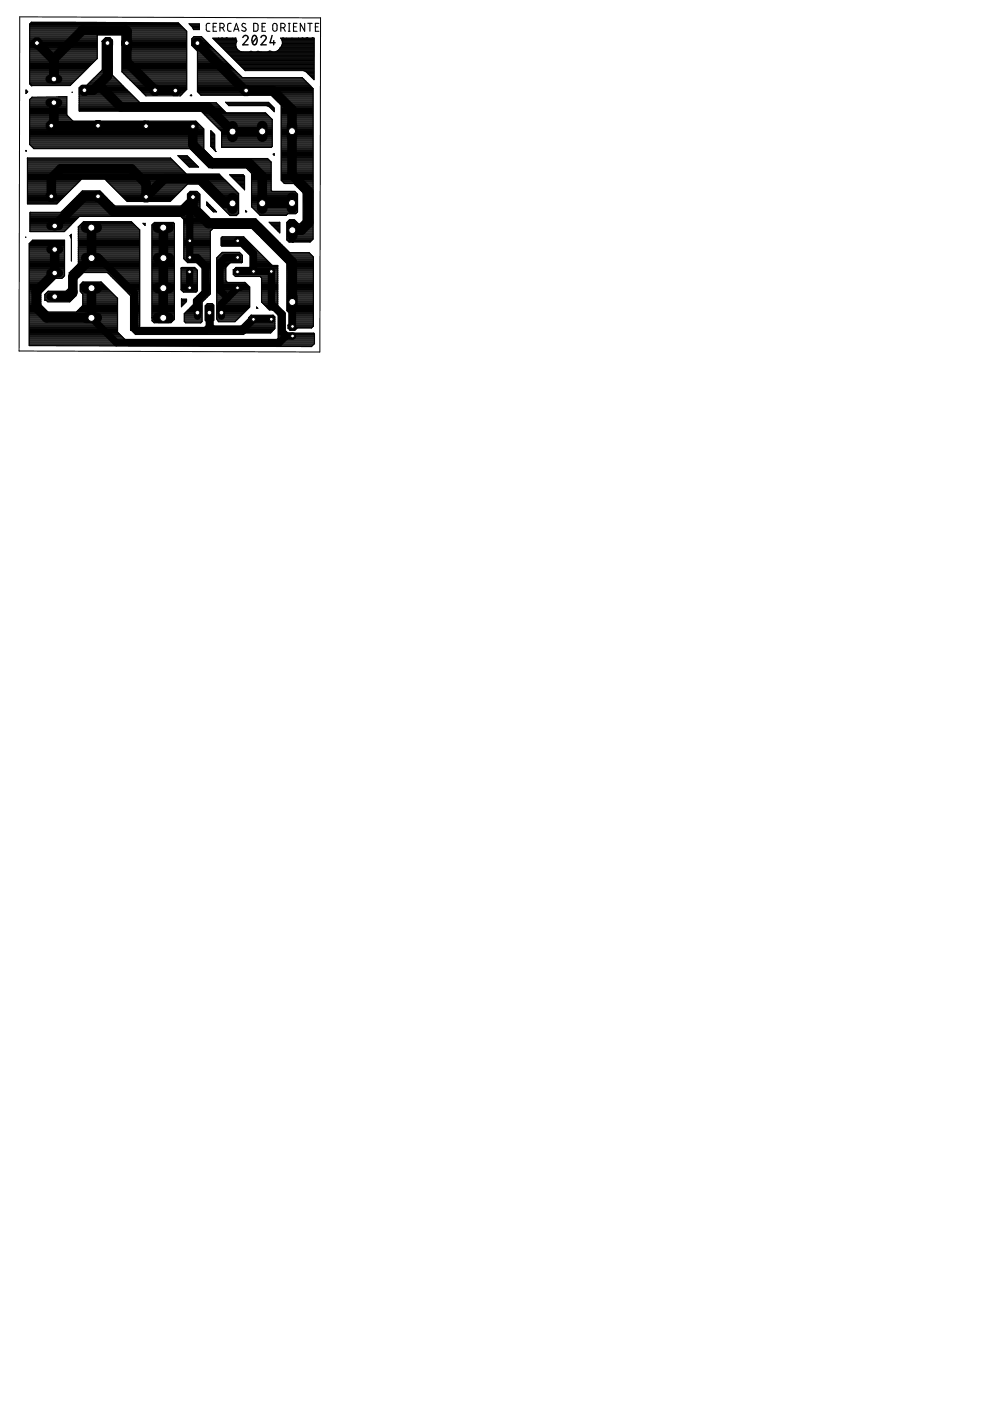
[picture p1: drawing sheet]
<svg xmlns="http://www.w3.org/2000/svg" width="210mm" height="297mm" viewBox="0 0 210 297" stroke-linecap="round" stroke-linejoin="round" font-family="sans-serif">
<g fill="none" stroke="#000" stroke-width=".23">
<path d="M44.5 5h-.5l-.3 .3 .1 1.1 .2 .2h.5M45.2 5.7h.5M45.9 5h-.7v1.6h.7M46.6 5.9h.5a.47 .47 0 0 0 .5-.5 .47 .47 0 0 0-.5-.4h-.5v1.6M47.2 5.9l.4 .7M49 5h-.5l-.2 .3 .1 1.2 .6 .1M49.6 6.6l.5-1.6 .6 1.6M49.7 6.2h.8M52.1 5.1a.42 .42 0 0 0-.6-.1 .42 .42 0 0 0-.1 .6l.6 .3a.39 .39 0 0 1 .1 .6 .39 .39 0 0 1-.5 .1l-.4-.2M53.8 5h.6l.3 .2v1l-.3 .4h-.6zM55.6 5.7h.5M56.3 5h-.7v1.6h.7"/>
<path d="M58 5.1l.3-.1 .3 .1 .1 1.1a.46 .46 0 0 1-.4 .4 .46 .46 0 0 1-.5-.4zM59.5 5.9h.5a.47 .47 0 0 0 .5-.5 .47 .47 0 0 0-.5-.4h-.5v1.6M60.1 5.9l.4 .7M61.1 6.6h.4M61.1 5h.4M61.3 5v1.6M62.2 5.7h.6M63 5h-.8v1.6h.8M64.6 5v1.6l-.9-1.6v1.6M65.3 5h.9M65.7 5v1.6M66.9 5.7h.5"/>
<path d="M67.6 5h-.7v1.6h.7"/>
</g>
<path d="M51.5 8a.55 .55 0 0 1 .8-.5 .55 .55 0 0 1 .1 .9l-.9 1.1h1.1M53.7 7.6l.1-.1a.91 .91 0 0 1 .6 1.5 .48 .48 0 0 1-.4 .5 .48 .48 0 0 1-.5-.5l-.1-.7zM54.4 8l-.9 1.1M55.3 8a.55 .55 0 0 1 .8-.5 .55 .55 0 0 1 .2 .9l-1 1.1h1.2M57.7 7.5l-.4 1.6h1.1M58 8.6v.9" fill="none" stroke="#000" stroke-width=".3"/>
<g fill="none" stroke="#000" stroke-width="2">
<path d="M7.8 9.1l3.6 3.6M20.9 18l-1.2 1.1h-1.8M20.9 18l4.7 4.7h18.5l5.2 5.2h6.3M22.8 9.1v7l-1.9 1.9M26.9 10.3v-3.7l-.2-.2h-9.2l-6.1 6.1v4.3M26.9 9.1v4l6 6 4.3 .1M41.9 9.1l10 10.1h6l4 4v13.9l3.5 3.5v6.6l-1.5 1.6h-1.9M11.4 21.8v4.3l-.5 .5 30 .2M20.8 26.6v.1M40.9 26.8h.1M40.9 26.8v3.8l4 4.1h8l2.7 2.7v5.7l6.3-.1M55.6 27.9h.1"/>
<path d="M10.9 41.6v-3.8l2-2h14.9l3.2 3.1v2.8l3.8-3.8h7.7l5.3 5.2h1.5M11.6 52.9v5l-3.9 3.9v3.4l2.2 2.2h9.5v-6.3M19.4 48.3v6.4l-3.9 4v3.3l-1 .9h-2.9M34.6 48.3v19.1M40.9 42.7l-2.1 2.1h-14.9l-3.1-3.2h-2.9l-6.3 6.3M40.9 41.8v2.3l3.3 3.3h9.6l8.2 8.2v8.4M34.6 61.1h.1"/>
</g>
<g fill="none" stroke="#000" stroke-width=".25">
<path d="M6.3 7.4h33.3M6.3 17.7h9M6.3 17.4h9.3M6.3 17.2h9.5M6.3 17h9.7M6.3 16.8h9.9M6.3 16.6h10.2M6.3 16.3h10.4M6.3 16.1h10.6M6.3 15.9h10.8M6.3 15.7h11.1M6.3 15.4h11.3"/>
<path d="M6.3 15.2h11.5M6.3 15h11.7M6.3 14.8h11.9M6.3 14.5h12.2M6.3 14.3h12.4M6.3 14.1h12.6M6.3 13.9h12.8M6.3 13.7h13M6.3 13.4h13.3M6.3 13.2h13.5M6.3 13h13.7M6.3 12.8h13.9"/>
<path d="M6.3 12.6h14.2M6.3 12.3h14.3M6.3 12.1h14.3M6.3 11.9h14.3M6.3 11.7h14.3M6.3 11.4h14.3M6.3 11.2h14.3M6.3 11h14.3M6.3 10.8h14.3M6.3 10.5h14.3M6.3 10.3h14.3M6.3 10.1h14.3"/>
<path d="M6.3 9.9h14.3M6.3 9.7h14.3M6.3 9.4h14.3M6.3 9.2h14.3M6.3 9h14.3M6.3 8.8h14.3M6.3 8.6h14.3M6.3 8.3h14.3M6.3 8.1h14.3M6.3 7.9h14.3M6.3 7.7h14.3M6.3 7.2h33.3"/>
<path d="M6.3 7h33.3M6.3 6.8h33.3M6.3 6.5h33.2M6.3 6.3h33M6.3 6.1h32.8M6.3 5.9h32.5M6.3 5.7h32.3M6.3 5.4h32.1M6.3 5.2h31.9M6.4 17.9h8.7M6.4 5h31.5M6.6 4.8h14"/>
<path d="M6.6 18.1h8.3M16.8 19.9h10.9M16.8 19.6h10.7M16.8 19.4h10.5M16.8 19.2h10.3M16.8 19h10.1M16.8 18.8h9.8M16.9 18.5h9.5M17.1 18.3h9.1M18.4 18.1h7.6M18.6 17.9h7.1M18.9 17.7h6.6"/>
<path d="M19.1 17.4h6.2M19.3 17.2h5.8M19.5 17h5.4M19.7 16.8h4.9M20 16.6h4.4M20.2 16.3h4M20.4 16.1h3.6M20.6 7.4v5l-5.7 5.7h-8.2M20.6 15.9h3.2M20.8 15.7h3M21.1 15.4h2.7M21.3 15.2h2.5"/>
<path d="M21.5 15h2.3M21.7 8.7v6.1l-3.3 3.3h-1.1l-.5 .5 .1 5h25.8l4.3 4.3v3.3h10.6M21.7 8.8h2.1M21.7 14.8h2.1M21.7 14.5h2.1M21.7 14.3h2.1M21.7 14.1h2.1M21.7 13.9h2.1M21.7 13.7h2.1M21.7 13.4h2.1M21.7 13.2h2.1M21.7 13h2.1"/>
<path d="M21.7 12.8h2.1M21.7 12.6h2.1M21.7 12.3h2.1M21.7 12.1h2.1M21.7 11.9h2.1M21.7 11.7h2.1M21.7 11.4h2.1M21.7 11.2h2.1M21.7 11h2.1M21.7 10.8h2.1M21.7 10.5h2.1M21.7 10.3h2.1"/>
<path d="M21.7 10.1h2.1M21.7 9.9h2.1M21.7 9.7h2.1M21.7 9.4h2.1M21.7 9.2h2.1M21.7 9h2.1M21.7 8.7v.1M21.8 8.6h2M22.1 8.3h1.5M22.3 8.1h1.1M23.8 8.5l-.5-.5h-.9l-.7 .7M23.8 8.5v7.4l5.9 5.9h16.1l2.1 2.1h8.4l1.4 1.4v5.8l-.2 .1"/>
<path d="M25.9 15.2l5 5.1h7.3l1.4-1.4v-12.3l-1.8-1.8-31.1-.1-.4 .4v12.7l.4 .4-.3-.4M25.9 7.4v7.8M25.9 15.2h13.7M25.9 15h13.7M25.9 14.8h13.7M25.9 14.5h13.7M25.9 14.3h13.7M25.9 14.1h13.7M25.9 13.9h13.7M25.9 13.7h13.7M25.9 13.4h13.7M25.9 13.2h13.7"/>
<path d="M25.9 13h13.7M25.9 12.8h13.7M25.9 12.6h13.7M25.9 12.3h13.7M25.9 12.1h13.7M25.9 11.9h13.7M25.9 11.7h13.7M25.9 11.4h13.7M25.9 11.2h13.7M25.9 11h13.7M25.9 10.8h13.7M25.9 10.5h13.7"/>
<path d="M25.9 10.3h13.7M25.9 10.1h13.7M25.9 9.9h13.7M25.9 9.7h13.7M25.9 9.4h13.7M25.9 9.2h13.7M25.9 9h13.7M25.9 8.8h13.7M25.9 8.6h13.7M25.9 8.3h13.7M25.9 8.1h13.7M25.9 7.9h13.7"/>
<path d="M25.9 7.7h13.7M26.1 15.4h13.5M26.3 15.7h13.3M26.5 15.9h13.1M26.7 16.1h12.9M27 16.3h12.6M27.2 16.6h12.4M27.4 16.8h12.2M27.6 17h12M27.9 17.2h11.7M28.1 17.4h11.5M28.3 17.7h11.3"/>
<path d="M28.5 17.9h11.1M28.7 18.1h10.9M29 18.3h10.6M29.2 18.5h10.4M29.4 18.8h10.2M29.6 19h10M29.8 19.2h9.5M30.1 19.4h9M30.3 19.6h8.6M30.5 19.9h8.2M40.7 9.4h3.7M40.7 9.2h3.4"/>
<path d="M40.7 9h3.2M40.7 8.8h3M40.7 8.6h2.8M40.7 8.3h2.5M40.7 9.7h3.9M40.8 8.1h2.2M40.9 9.9h3.9M41 7.9h1.8M41.1 10.1h3.9M41.4 10.3h3.9M41.6 10.5h3.9M41.8 10.8h3.9"/>
<path d="M41.9 19.4h24.5M41.9 19.2h24.5M41.9 19h24.5M41.9 18.8h24.5M41.9 18.5h24.2M41.9 18.3h24M41.9 18.1h23.8M41.9 17.9h23.6M41.9 17.7h23.4M41.9 17.4h23.1M41.9 17.2h22.9M41.9 17h22.7"/>
<path d="M41.9 16.8h22.5M41.9 16.6h22.2M41.9 16.3h9.3M41.9 16.1h9.1M41.9 15.9h8.9M41.9 15.7h8.7M41.9 15.4h8.5M41.9 15.2h8.2M41.9 15h8M41.9 14.8h7.8M41.9 14.5h7.6M41.9 14.3h7.4"/>
<path d="M41.9 14.1h7.1M41.9 13.9h6.9M41.9 13.7h6.7M41.9 13.4h6.5M41.9 13.2h6.2M41.9 13h6M41.9 12.8h5.8M41.9 12.6h5.6M41.9 12.3h5.3M41.9 12.1h5.1M41.9 11.9h4.9M41.9 11.7h4.7"/>
<path d="M41.9 11.4h4.5M41.9 11.2h4.2M41.9 11h4M42.1 19.6h24.3M42.3 19.9h24.1M66.4 18.8v31.9l-.7 .6-4.4 .1-.5-.5v-3.7l.6-.6h1l.9 .9h.3l.7-.7v-5.9l-2-2h-2l-.7-.7v-15.9l-2.1-2.1h-14.9l-.7-.8M66.4 18.8l-2.3-2.3h-12.7l-8.7-8.7h-1.6l-.4 .4v1.4l1.2 1.2v8.6M5.8 39.9h9.6M5.8 39.6h9.8M5.8 39.4h10.1M5.8 39.2h10.3M5.8 39h10.5"/>
<path d="M5.8 38.8h10.7M5.8 38.5h10.9M5.8 38.3h11.2M5.8 38.1h11.4M5.8 37.9h41.6M5.8 37.6h41.4M5.8 37.4h41.2M5.8 37.2h41M5.8 37h40.7M5.8 36.7h33.6M5.8 36.5h33.3M5.8 36.3h33.1"/>
<path d="M5.8 36.1h32.9M5.8 35.9h32.7M5.8 35.6h32.4M5.8 35.4h32.2M5.8 35.2h32M5.8 35h31.8M5.8 34.8h31.6M5.8 34.5h31.3M5.8 34.3h31.1M5.8 34.1h30.9M5.8 33.9h30.7M5.8 33.7h30.5"/>
<path d="M6.3 25.7h35.2l1.7 1.6v4.3M6.3 30.5h36.9M6.3 30.3h36.9M6.3 30.1h36.9M6.3 29.9h36.9M6.3 29.7h36.9M6.3 29.4h36.9M6.3 29.2h36.9M6.3 29h36.9M6.3 28.8h36.9M6.3 28.5h36.9M6.3 28.3h36.9"/>
<path d="M6.3 28.1h36.9M6.3 27.9h36.9M6.3 27.6h36.9M6.3 27.4h36.9M6.3 27.2h36.8M6.3 27h36.5M6.3 26.8h36.3M6.3 26.5h36.1M6.3 26.3h35.9M6.3 26.1h35.7M6.3 25.9h35.4M6.3 25.4h8.9"/>
<path d="M6.3 25.2h8.7M6.3 25h8.5M6.3 24.8h8.2M6.3 24.5h8M6.3 24.3h7.9M6.3 24.1h7.9M6.3 23.9h7.9M6.3 23.6h7.9M6.3 23.4h7.9M6.3 23.2h7.9M6.3 23h7.9M6.3 22.8h7.9"/>
<path d="M6.3 22.5h7.9M6.3 22.3h7.9M6.3 22.1h7.9M6.3 21.9h7.9M6.3 21.7h7.9M6.3 21.4h7.9M6.3 21.2h7.9M6.4 30.8h36.8M6.4 21h7.8M6.7 31h36.5M6.7 20.8h7.5M6.9 31.2h36.3"/>
<path d="M7.1 31.4h36.1M12.4 20.5h1.8M14.2 20.5l-7.4 .1-.5 .5v9.5l.9 .9h33.1l4 4.1h7.9l1.1 1.1M14.2 20.5v3.9l1.3 1.3M16.8 23.4h30.7M16.8 23.2h30.5M16.8 23h30.2M16.8 22.8h30M16.8 22.5h29.8M16.8 22.3h29.6M16.8 22.1h29.3M16.8 21.9h29.1"/>
<path d="M16.8 21.7h12.7M16.8 21.4h12.5M16.8 21.2h12.3M16.8 21h12.1M16.8 20.8h11.8M16.8 20.5h11.6M16.8 20.3h11.4M16.8 20.1h11.2M22.3 38.1h25.3M22.6 38.3h25.3M22.8 38.5h25.3M23 38.8h25.3"/>
<path d="M23.2 39h25.3M23.5 39.2h16.1M23.7 39.4h15.6M23.9 39.6h15.2M24.1 39.9h14.8M30.7 20.1h7.7M40.4 31.6h2.8M40.6 31.9h2.8M40.9 32.1h2.7M41.1 32.3h2.8M41.3 32.5h2.8M41.5 32.8h2.8"/>
<path d="M41.7 33h2.8M42 33.2h2.8M42.2 33.4h2.8M42.3 39.2h6.4M42.4 33.7h14.3M42.5 39.4h6.5M42.5 20.1h23.9M42.6 33.9h14.4M42.7 23.6h5M42.8 39.6h6.4M42.8 34.1h14.4M42.9 23.9h5"/>
<path d="M43 39.9h6.4M43.1 34.3h14.3M43.2 24.1h13.3M43.2 31.6l2 2h11.5l.8 .8v6l.2 .2h4.8l.6 .6M43.3 34.5h14.2M43.4 24.3h13.3M43.5 34.8h14M43.6 24.5h13.3M43.7 35h13.8M43.8 24.8h13.3M44 35.2h13.5M44.1 25h13.3"/>
<path d="M44.2 35.4h13.3M44.3 25.2h13.3M44.5 25.4h13.2M44.7 25.7h13M45 25.9h12.7M45.2 26.1h12.5M45.4 26.3h12.3M45.6 26.5h12.1M45.8 26.8h11.9M46.1 27h11.6M46.3 27.2h11.4M46.5 27.4h11.2"/>
<path d="M46.7 27.6h11M46.9 27.9h10.8M47 31h10.7M47 30.8h10.7M47 30.5h10.7M47 30.3h10.7M47 30.1h10.7M47 29.9h10.7M47 29.7h10.7M47 29.4h10.7M47 29.2h10.7M47 29h10.7"/>
<path d="M47 28.8h10.7M47 28.5h10.7M47 28.3h10.7M47 28.1h10.7M52.2 35.6h5.3M52.5 35.9h5M52.7 36.1h4.8M52.9 36.3h4.6M53.1 36.5h4.4M53.3 36.7v7.1l1.9 1.9M53.3 39.9h4.2M53.3 39.6h4.2"/>
<path d="M53.3 39.4h4.2M53.3 39.2h4.2M53.3 39h4.2M53.3 38.8h4.2M53.3 38.5h4.2M53.3 38.3h4.2M53.3 38.1h4.2M53.3 37.9h4.2M53.3 37.6h4.2M53.3 37.4h4.2M53.3 37.2h4.2M53.3 37h4.2"/>
<path d="M53.3 36.7h4.2M57.6 20.3h8.8M57.9 20.5h8.5M58.1 20.8h8.3M58.3 21h8.1M58.5 21.2h7.9M58.8 21.4h7.6M59 21.7h7.4M59.2 21.9h7.2M59.4 22.1h7M59.6 25.7h6.8M59.6 38.1h6.8"/>
<path d="M59.6 37.9h6.8M59.6 37.6h6.8M59.6 37.4h6.8M59.6 37.2h6.8M59.6 37h6.8M59.6 36.7h6.8M59.6 36.5h6.8M59.6 36.3h6.8M59.6 36.1h6.8M59.6 35.9h6.8M59.6 35.6h6.8M59.6 35.4h6.8"/>
<path d="M59.6 35.2h6.8M59.6 35h6.8M59.6 34.8h6.8M59.6 34.5h6.8M59.6 34.3h6.8M59.6 34.1h6.8M59.6 33.9h6.8M59.6 33.7h6.8M59.6 33.4h6.8M59.6 33.2h6.8M59.6 33h6.8M59.6 32.8h6.8"/>
<path d="M59.6 32.5h6.8M59.6 32.3h6.8M59.6 32.1h6.8M59.6 31.9h6.8M59.6 31.6h6.8M59.6 31.4h6.8M59.6 31.2h6.8M59.6 31h6.8M59.6 30.8h6.8M59.6 30.5h6.8M59.6 30.3h6.8M59.6 30.1h6.8"/>
<path d="M59.6 29.9h6.8M59.6 29.7h6.8M59.6 29.4h6.8M59.6 29.2h6.8M59.6 29h6.8M59.6 28.8h6.8M59.6 28.5h6.8M59.6 28.3h6.8M59.6 28.1h6.8M59.6 27.9h6.8M59.6 27.6h6.8M59.6 27.4h6.8"/>
<path d="M59.6 27.2h6.8M59.6 27h6.8M59.6 26.8h6.8M59.6 26.5h6.8M59.6 26.3h6.8M59.6 26.1h6.8M59.6 25.9h6.8M59.6 25.4h6.8M59.6 25.2h6.8M59.6 25h6.8M59.6 24.8h6.8M59.6 24.5h6.8"/>
<path d="M59.6 24.3h6.8M59.6 24.1h6.8M59.6 23.9h6.8M59.6 23.6h6.8M59.6 23.4h6.8M59.6 23.2h6.8M59.6 23h6.8M59.6 22.8h6.8M59.6 22.5h6.8M59.6 22.3h6.8M59.7 38.3h6.7M59.9 38.5h6.5"/>
<path d="M60.2 38.8h6.2M62.4 39h4M62.6 39.2h3.8M62.8 39.4h3.6M63 39.6h3.4M63.3 39.9h3.1M5.8 43.2h6.3l5.2-5.2h4.9l4.8 4.7h9.1l3.7-3.7h2.3l6.7 6.7h1.3l.5-.5M5.8 43h6.5M5.8 42.8h6.7M5.8 42.5h6.9M5.8 42.3h7.2M5.8 42.1h7.4"/>
<path d="M5.8 41.9h7.6M5.8 41.6h7.8M5.8 41.4h8M5.8 41.2h8.3M5.8 41h8.5M5.8 40.7h8.7M5.8 40.5h8.9M5.8 40.3h9.2M5.8 40.1h9.4M5.8 43.2h.1M5.8 43.2v-9.7h30.3l3.4 3.4h7l4.1 4.1v4.2M6.2 51.6v21.7l59.8 .2 .7-.6v-2.1l-.2-.2h-5.5l-.5-.5"/>
<path d="M6.2 59.9h4.7M6.2 59.6h4.9M6.2 59.4h5.2M6.2 59.2h5.4M6.2 51.6l.7-.7h6.8v7.6l-.5 .5h-7M6.2 58.7h7.2M6.2 58.5h7.4M6.2 58.3h7.5M6.2 58.1h7.5M6.2 57.8h7.5M6.2 57.6h7.5M6.2 57.4h7.5"/>
<path d="M6.2 57.2h7.5M6.2 57h7.5M6.2 56.7h7.5M6.2 56.5h7.5M6.2 56.3h7.5M6.2 56.1h7.5M6.2 55.9h7.5M6.2 55.6h7.5M6.2 55.4h7.5M6.2 55.2h7.5M6.2 55h7.5M6.2 54.7h7.5"/>
<path d="M6.2 54.5h7.5M6.2 54.3h7.5M6.2 54.1h7.5M6.2 53.8h7.5M6.2 53.6h7.5M6.2 53.4h7.5M6.2 53.2h7.5M6.2 53h7.5M6.2 52.7h7.5M6.2 52.5h7.5M6.2 52.3h7.5M6.2 52.1h7.5"/>
<path d="M6.2 51.9h7.5M6.2 51.6h7.5M6.3 45.6h37.6M6.3 45.4h37.3M6.3 45.2h37.1M6.3 49h7.4M6.3 48.7h7.7M6.3 48.5h7.9M6.3 48.3h8.1M6.3 48.1h8.3M6.3 47.9h8.6M6.3 47.6h8.8"/>
<path d="M6.3 47.4h9M6.3 47.2h9.2M6.3 45.9h37.8M6.3 47h9.4M6.3 46.8h9.7M6.3 46.5h9.9M6.3 46.3h10.1M6.3 46.1h10.3M6.4 51.4h7.3M6.6 51.2h7.1M6.9 51h6.8M11.8 59l-3.1 3.1v2.5l1.5 1.5h6l1.3-1.3"/>
<path d="M13 45h30.2M13.2 44.7h29.8M13.4 44.5h29.4M13.5 58.7h.1M13.7 44.3h28.8M13.9 44.1h28.5M14.1 43.9h28.3M14.3 43.6h10M14.5 43.4h9.6M14.7 57.8v3.2l-.7 .7h-3.8l-.7 .7v1.3h.3l.4 .3h4.6l1.3-1.3v-3.3l1.6-1.6h5.1l4.9 4.9v7.3l1 .9h22.9l.3-.3M14.7 59.9h1.4M14.7 59.6h1.4"/>
<path d="M14.7 59.4h1.4M14.7 59.2h1.6M14.7 59h1.8M14.7 58.7h2M14.7 58.5h2.2M14.7 58.3h2.5M14.7 58.1h2.7M14.7 57.8h2.9M14.8 43.2h9.1M14.9 57.6h14.7M15 43h8.7M15.1 57.4h14.5"/>
<path d="M15.2 42.8h8.2M15.4 57.2h14.2M15.4 42.5h7.8M15.6 57h14M15.7 42.3h7.3M15.8 56.7h13.8M15.9 42.1h6.9M16 56.5h13.6M16.1 41.9h6.4M16.3 56.3h13.3M16.3 41.6h6M16.5 56.1h13.1"/>
<path d="M16.6 41.4h5.5M16.6 55.9h13M16.6 55.6h13M16.6 55.4h13M16.6 55.2h13M16.6 55h13M16.6 54.7h13M16.6 54.5h13M16.6 54.3h13M16.6 54.1h13M16.6 53.8h13M16.6 53.6h13"/>
<path d="M16.6 53.4h13M16.6 53.2h13M16.6 53h13M16.6 52.7h13M16.6 52.5h13M16.6 52.3h13M16.6 52.1h13M16.6 51.9h13M16.6 51.6h13M16.6 51.4h13M16.6 51.2h13M16.6 51h13"/>
<path d="M16.6 50.7h13M16.6 50.5h13M16.6 50.3h13M16.6 50.1h13M16.6 49.8h13M16.6 49.6h13M16.6 49.4h13M16.6 49.2h13M16.6 49h13M16.6 48.7h13M16.6 48.5h12.8M16.6 48.3h12.6"/>
<path d="M16.6 48.1h12.3M16.8 41.2h5.1M16.8 47.9h11.9M17 41h4.7M17.1 47.6h11.4M17.2 40.7h4.2M17.3 47.4h11M17.4 40.5h3.8M17.5 59.9h4M17.5 47.2h10.6M22.9 57.8h6.7M23.1 58.1h6.5"/>
<path d="M23.3 58.3h6.3M23.5 58.5h6.1M23.7 58.7h5.9M24 59h5.6M24.2 59.2h5.4M24.3 40.1h14.4M24.4 59.4h5.2M24.6 40.3h13.9M24.6 59.6h5M24.8 40.5h13.4M24.8 59.9h4.8M25 40.7h13"/>
<path d="M25.2 41h12.6M25.4 41.2h12.2M25.7 41.4h11.7M25.9 41.6h11.2M26.1 41.9h10.8M26.3 42.1h10.4M26.5 42.3h10M26.8 42.5h9.4M29.6 48.7l-1.7-1.7h-10.2l-1.1 1.1v7.8l-1.9 1.9M29.6 48.7v20.7h13.8l.4-.3v-.9l-.3-.3v-3.1l.5-.4h1l.3 .3v3.2l-.2 .2M32.2 59.9h4.8M32.2 59.6h4.8"/>
<path d="M32.2 59.4h4.8M32.2 59.2h4.8M32.2 59h4.8M32.2 58.7h4.8M32.2 58.5h4.8M32.2 58.3h4.8M32.2 58.1h4.8M32.2 57.8h4.8M32.2 57.6h4.8M32.2 57.4h4.8M32.2 57.2h4.8M32.2 57h4.8"/>
<path d="M32.2 56.7h4.8M32.2 56.5h4.8M32.2 56.3h4.8M32.2 56.1h4.8M32.2 55.9h4.8M32.2 55.6h4.8M32.2 55.4h4.8M32.2 55.2h4.8M32.2 55h4.8M32.2 54.7h4.8M32.2 54.5h4.8M32.2 54.3h4.8"/>
<path d="M32.2 54.1h4.8M32.2 53.8h4.8M32.2 53.6h4.8M32.2 53.4h4.8M32.2 53.2h4.8M32.2 53h4.8M32.2 52.7h4.8M32.2 52.5h4.8M32.2 52.3h4.8M32.2 52.1h4.8M32.2 51.9h4.8M32.2 51.6h4.8"/>
<path d="M32.2 51.4h4.8M32.2 51.2h4.8M32.2 51h4.8M32.2 50.7h4.8M32.2 50.5h4.8M32.2 50.3h4.8M32.2 50.1h4.8M32.2 49.8h4.8M32.2 49.6h4.8M32.2 49.4h4.8M32.2 49.2h4.8M32.2 49h4.8"/>
<path d="M32.2 48.7h4.8M32.2 48.5h4.8M32.2 48.3h4.8M32.2 48.1h4.8M32.2 47.9h4.8M32.2 47.7l.5-.5h4l.3 .2v20.3l-.8 .7h-3.5l-.5-.4zM32.3 47.6h4.7M32.5 47.4h4.5M32.7 47.2h4.1M38.3 45.9l.7 .6M38.4 59.9h3.4M38.4 59.6h3.4"/>
<path d="M38.4 59.4h3.4M38.4 59.2h3.4M38.4 59h3.4M38.4 58.7h3.4M38.4 58.5h3.4M38.4 58.3h3.4M38.4 58.1h3.4M38.4 57.8h3.4M38.4 57.6h3.4M38.4 57.4h3.4M38.4 57.2h3.3M38.4 57h3.1"/>
<path d="M38.4 56.8l.1-.1h2.8l.5 .6v4.4l-.2 .2h-2.7l-.5-.5zM38.4 43.6h4M38.5 56.7h2.8M38.5 46.1h5.8M38.7 43.4h3.7M38.8 46.3h5.7M38.9 43.2h3.5M39 54.7h5.6M39 54.5h5.6M39 54.3h5.6M39 54.1h5.6M39 53.8h5.6"/>
<path d="M39 53.6h5.6M39 53.4h5.6M39 53.2h5.6M39 53h5.6M39 52.7h5.6M39 52.5h5.6M39 52.3h5.6M39 52.1h5.6M39 51.9h5.6M39 51.6h5.6M39 51.4h5.6M39 51.2h5.6"/>
<path d="M39 51h5.6M39 50.7h5.6M39 50.5h5.6M39 50.3h5.6M39 50.1h5.6M39 49.8h5.6M39 49.6h5.6M39 49.4h5.6M39 49.2h5.6M39 49h5.6M39 48.7h5.8M39 48.5h6.1"/>
<path d="M39 48.3h17.2M39 48.1h16.9M39 47.9h16.7M39 47.6h16.5M39 47.4h16.3M39 47.2h16M39 46.5v8.3l.8 .9h1.9l1.2 1.2v4.8l-1.9 1.8v1.1l-1.9 1.9M39 47h15.8M39 46.8h15.6M39 46.5h15.4M39.1 43h3.3M39.1 55h5.5"/>
<path d="M39.3 42.8h3.1M39.3 55.2h5.3M39.5 55.4h5.1M39.5 42.5h2.9M39.8 41.2l.5-.6h1.5l.6 .6M39.8 42.3l-1.4 1.4h-14.1l-3.1-3.2h-3.7l-4.6 4.5h-6.5l-.1 4.1h7.3l3.2-3.2M39.8 42.3h2.6M39.8 42.1h2.6M39.8 41.9h2.6M39.8 41.6h2.6M39.8 41.4h2.6M39.8 41.2h2.6"/>
<path d="M39.8 55.6h4.8M39.8 41.2v1.1M39.9 41h2.3M40.2 40.7h1.7M41.8 55.9h2.8M42.1 56.1h2.5M42.3 56.3h2.3M42.4 41.2v2.9l2.2 2.3h9.6l7.2 7.2h4.1l.9 .9v14.7M42.5 56.5h2.1M42.7 56.7h1.9M42.9 59.9h1.7M42.9 59.6h1.7"/>
<path d="M42.9 59.4h1.7M42.9 59.2h1.7M42.9 59h1.7M42.9 58.7h1.7M42.9 58.5h1.7M42.9 58.3h1.7M42.9 58.1h1.7M42.9 57.8h1.7M42.9 57.6h1.7M42.9 57.4h1.7M42.9 57.2h1.7M42.9 57h1.7"/>
<path d="M43.2 40.1h6.4M43.4 40.3h6.4M43.6 40.5h6.5M43.9 40.7h6.4M44.1 41h6.4M44.3 41.2h6.3M44.5 41.4h6.1M44.7 41.6h5.9M45 41.9h5.6M45.2 42.1h5.4M45.4 42.3h5.2M45.6 42.5h5"/>
<path d="M45.9 42.8h4.7M46 59.9h2.2M46 59.6h1.9M46 59.4h1.9M46 59.2h1.9M46 59h1.9M46 58.7h1.9M46 58.5h1.9M46 58.3h1.9M46 58.1h1.9M46 57.8h1.9M46 57.6h1.9"/>
<path d="M46 57.4h1.9M46 57.2h1.9M46 57h1.9M46 56.7h1.9M46 56.5h2M46 56.3h2.2M46 56.1h2.5M46 55.9h2.7M46 55.6h5.3M46 55.4h5.4M46 55.2h5.4M46 55h5.4"/>
<path d="M46 54.7h5.4M46 54.7l1.1-1.2h3.7l.6 .6v1.5l-.2 .1h-2.4l-.9 1v2.9l.3 .3h3.7l1 1v4.2l-3.1 3.1h-3.5l-.3-.6zM46.1 43h4.5M46.1 54.5h5.3M46.3 43.2h4.3M46.3 54.3h5.1M46.5 43.4h4.1M46.5 54.1h4.8M46.7 43.6h3.9M46.8 53.8h4.3M46.9 51.9h6.4M46.9 51.6h6.2"/>
<path d="M46.9 51.4h6M46.9 51.2h5.7M46.9 51h5.5M46.9 50.7h5.3M46.9 50.5h5.1M46.9 52l.1 .2h4.1l1.9 1.9v2.6h-3l-.4 .5M46.9 52v-1.5l.2-.3h4.5l6.1 6.1M46.9 52.1h6.6M47 43.9h3.6M47 53.6h3.9M47 50.3h4.7M47.2 44.1h3.4"/>
<path d="M47.4 44.3h3.2M47.6 44.5h3M47.9 44.7h2.7M48.1 45h2.5M48.3 45.2h2.3M48.5 45.4h1.9M48.7 45.6h1.5M49.5 58.1h9.4M49.5 57.8h9.4M49.5 57.6h9.4M49.5 57.4h9.4M49.6 58.3h9.3"/>
<path d="M49.8 57h9.1M49.8 58.5h9.1M50 56.7h8.9M51.2 52.3h2.5M51.4 52.5h2.6M51.6 52.7h2.6M51.8 53h2.6M52 53.2h2.6M52.3 53.4h2.5M52.5 53.6h2.6M52.7 53.8h2.6M52.9 54.1h2.6"/>
<path d="M53 56.5h5.9M53 56.3h5.9v8.5M53 56.1h4.5M53 55.9h4.3M53 55.6h4.1M53 55.4h3.8M53 55.2h3.6M53 55h3.4M53 54.7h3.2M53 54.5h2.9M53 54.3h2.7M53.3 43.6h9.8"/>
<path d="M53.3 43.4h9.8M53.3 43.2h9.8M53.3 43h9.8M53.3 42.8h9.8M53.3 42.5h9.8M53.3 42.3h9.8M53.3 42.1h9.8M53.3 41.9h9.8M53.3 41.6h9.8M53.3 41.4h9.8M53.3 41.2h9.8M53.3 41h9.6"/>
<path d="M53.3 40.7h9.4M53.3 40.5h4.3M53.3 40.3h4.2M53.3 40.1h4.2M53.4 43.9h9.7M53.5 48.5h2.9M53.6 44.1h9.5M53.7 48.7h2.9M53.8 44.3h9.3M53.9 49h2.9M54 44.5h9.1M54.1 49.2h2.9"/>
<path d="M54.3 44.7h8.8M54.4 49.4h2.9M54.5 45h8.6M54.6 49.6h2.9M54.7 45.2h8.1M54.8 49.8h2.9M54.9 45.4h6M55 50.1h2.9M55.3 58.7h3.6M55.3 50.3h2.8M55.5 59.9h3.4M55.5 59.6h3.4"/>
<path d="M55.5 59.4h3.4M55.5 59.2h3.4M55.5 59h3.4M55.5 50.5h2.9M55.7 50.7h2.9M55.9 51h2.9M56.2 51.2h2.8M56.4 51.4h2.9M56.6 51.6h2.9M56.8 51.9h2.9M57 52.1h2.9M57.3 52.3h2.9"/>
<path d="M57.5 52.5h2.9M57.7 52.7h2.9M57.9 53h2.9M58.1 53.2h2.9M58.4 53.4h2.9M58.6 53.6h7M58.8 53.8h7M58.9 57.2h-9.4v1l.4 .4h5.2l.4 .3v5.2l1.6 1.6 .8 .1 1.1 1v4.9l-.2 .3h-32.3l-1.6-1.6v-7.2l-3.4-3.4h-3.9l-.6 .5v1.5l.5 .5v2.5M59 54.1h7.1M59.3 54.3h7M59.5 54.5h6.9M59.7 54.7h6.7"/>
<path d="M59.9 55h6.5M60.2 55.2h6.2M60.4 55.4h6M60.6 55.6h5.8M60.8 55.9h5.6M60.8 50.7h5.5M60.8 50.5h5.6M60.8 50.3h5.6M60.8 50.1h5.6M60.8 49.8h5.6M60.8 49.6h5.6M60.8 49.4h5.6"/>
<path d="M60.8 49.2h5.6M60.8 49h5.6M60.8 48.7h5.6M60.8 48.5h5.6M60.8 48.3h5.6M60.8 48.1h5.6M60.8 47.9h5.6M60.8 47.6h5.6M60.8 47.4h2.4M60.8 47.2h2.2M60.8 59.9h5.6M60.8 59.6h5.6"/>
<path d="M60.8 59.4h5.6M60.8 59.2h5.6M60.8 59h5.6M60.8 58.7h5.6M60.8 58.5h5.6M60.8 58.3h5.6M60.8 58.1h5.6M60.8 57.8h5.6M60.8 57.6h5.6M60.8 57.4h5.6M60.8 57.2h5.6M60.8 57h5.6"/>
<path d="M60.8 56.7h5.6M60.8 56.5h5.6M60.8 56.3h5.6M60.8 56.1h5.6M60.9 51h5.2M61 47h1.8M61.1 51.2h4.8M61.2 46.8h1.4M63.1 41.2v3.7l-.4 .4h-1.7l-.3 .4-5.6-.1M63.5 40.1h2.9M63.6 47.4h2.8M63.7 40.3h2.7"/>
<path d="M63.9 47.2h2.5M63.9 40.5h2.5M64.1 47h2.3M64.2 40.7h2.2M64.3 45.6h2.1M64.3 45.4h2.1M64.3 45.2h2.1M64.3 45h2.1M64.3 44.7h2.1M64.3 44.5h2.1M64.3 44.3h2.1M64.3 44.1h2.1"/>
<path d="M64.3 43.9h2.1M64.3 43.6h2.1M64.3 43.4h2.1M64.3 43.2h2.1M64.3 43h2.1M64.3 42.8h2.1M64.3 42.5h2.1M64.3 42.3h2.1M64.3 42.1h2.1M64.3 41.9h2.1M64.3 41.6h2.1M64.3 41.4h2.1"/>
<path d="M64.3 41.2h2.1M64.3 41h2.1M64.3 45.9h2.1M64.3 46.8h2.1M64.3 46.5h2.1M64.3 46.3h2.1M64.3 46.1h2.1M6.2 69.2h18.7M6.2 70.7h19.1M6.2 70.5h18.8M6.2 70.3h18.7M6.2 70.1h18.7"/>
<path d="M6.2 69.8h18.7M6.2 69.6h18.7M6.2 69.4h18.7M6.2 69h18.7M6.2 68.7h18.7M6.2 68.5h18.7M6.2 68.3h18.7M6.2 68.1h18.7M6.2 67.8h18.7M6.2 67.6h18.7M6.2 67.4h18.7M6.2 67.2h18.7"/>
<path d="M6.2 67h18.7M6.2 66.7h18.7M6.2 66.5h18.7M6.2 66.3h18.7M6.2 66.1h3.9M6.2 65.8h3.6M6.2 65.6h3.4M6.2 65.4h3.2M6.2 65.2h3M6.2 65h2.8M6.2 64.7h2.5M6.2 64.5h2.5"/>
<path d="M6.2 64.3h2.5M6.2 64.1h2.5M6.2 63.9h2.5M6.2 63.6h2.5M6.2 63.4h2.5M6.2 63.2h2.5M6.2 63h2.5M6.2 62.7h2.5M6.2 62.5h2.5M6.2 62.3h2.5M6.2 62.1h2.5M6.2 61.8h2.7"/>
<path d="M6.2 61.6h2.9M6.2 61.4h3.2M6.2 61.2h3.4M6.2 61h3.6M6.2 60.7h3.8M6.2 60.5h4M6.2 60.3h4.3M6.2 60.1h4.5M6.2 73.2h60.2M6.2 73h60.4M6.2 72.7h60.5M6.2 72.5h60.5"/>
<path d="M6.2 72.3h60.5M6.2 72.1h60.5M6.2 71.8h20.2M6.2 71.6h19.9M6.2 71.4h19.7M6.2 71.2h19.5M6.2 71h19.3M9.5 63.6h5.7M9.5 63.4h5.9M9.5 63.2h6.1M9.5 63h6.3M9.5 62.7h6.5"/>
<path d="M9.5 62.5h6.6M9.7 62.3h6.4M9.9 62.1h6.2M10 63.9h4.9M10.1 61.8h6M14.1 61.6h2M14.3 61.4h1.8M14.5 61.2h1.6M14.7 61h1.4M14.7 60.7h1.4M14.7 60.5h1.4M14.7 60.3h1.4"/>
<path d="M14.7 60.1h1.4M16.3 66.1h8.6M16.5 65.8h8.4M16.7 65.6h8.2M16.9 65.4h8M17 61.6h6.3M17 61.4h6.1M17 61.2h5.9M17 61h5.6M17 60.7h5.4M17 60.5h5.2M17.1 61.8h6.4"/>
<path d="M17.1 60.3h4.9M17.1 65.2h7.8M17.3 62.1h6.4M17.3 60.1h4.4M17.4 65h7.5M17.5 62.3h6.5M17.5 64.7h7.4M17.5 64.5h7.4M17.5 64.3h7.4M17.5 64.1h7.4M17.5 63.9h7.4M17.5 63.6h7.4"/>
<path d="M17.5 63.4h7.4M17.5 63.2h7.3M17.5 63h7.1M17.5 62.7h6.9M17.5 62.5h6.7M25.1 60.1h4.5M25.3 60.3h4.3M25.5 60.5h4.1M25.7 60.7h3.9M26 61h3.6M26.2 61.2h3.4M26.4 61.4h3.2"/>
<path d="M26.6 61.6h3M26.9 61.8h2.7M27.1 62.1h2.5M27.3 62.3h2.3M27.5 62.5h2.1M27.7 69.2h1.9M27.7 69.8h30.4M27.7 69.6h30.6M27.7 69.4h1.9M27.7 69h1.9M27.7 68.7h1.9M27.7 68.5h1.9"/>
<path d="M27.7 68.3h1.9M27.7 68.1h1.9M27.7 67.8h1.9M27.7 67.6h1.9M27.7 67.4h1.9M27.7 67.2h1.9M27.7 67h1.9M27.7 66.7h1.9M27.7 66.5h1.9M27.7 66.3h1.9M27.7 66.1h1.9M27.7 65.8h1.9"/>
<path d="M27.7 65.6h1.9M27.7 65.4h1.9M27.7 65.2h1.9M27.7 65h1.9M27.7 64.7h1.9M27.7 64.5h1.9M27.7 64.3h1.9M27.7 64.1h1.9M27.7 63.9h1.9M27.7 63.6h1.9M27.7 63.4h1.9M27.7 63.2h1.9"/>
<path d="M27.7 63h1.9M27.7 62.7h1.9M27.9 70.1h30M28.1 70.3h29.6M28.3 70.5h29.1M28.6 70.7h23.2M32.2 67.2h4.8M32.2 67h4.8M32.2 66.7h4.8M32.2 66.5h4.8M32.2 66.3h4.8M32.2 66.1h4.8"/>
<path d="M32.2 65.8h4.8M32.2 65.6h4.8M32.2 65.4h4.8M32.2 65.2h4.8M32.2 65h4.8M32.2 64.7h4.8M32.2 64.5h4.8M32.2 64.3h4.8M32.2 64.1h4.8M32.2 63.9h4.8M32.2 63.6h4.8M32.2 63.4h4.8"/>
<path d="M32.2 63.2h4.8M32.2 63h4.8M32.2 62.7h4.8M32.2 62.5h4.8M32.2 62.3h4.8M32.2 62.1h4.8M32.2 61.8h4.8M32.2 61.6h4.8M32.2 61.4h4.8M32.2 61.2h4.8M32.2 61h4.8M32.2 60.7h4.8"/>
<path d="M32.2 60.5h4.8M32.2 60.3h4.8M32.2 60.1h4.8M32.2 67.8h4.6M32.3 67.6h4.7M32.3 67.4h4.7M32.3 68.1h4.3M32.5 68.3h3.9M38.4 61.4h3.4M38.4 61.2h3.4M38.4 61h3.4M38.4 60.7h3.4"/>
<path d="M38.4 60.5h3.4M38.4 60.3h3.4M38.4 60.1h3.4M38.6 61.6h3.2M38.8 61.8h2.8M39.1 68.1h3.7M39.1 67.8h3.7M39.1 67.6h3.7M39.1 67.4h3.7M39.1 67.2h3.7M39.1 67h3.7M39.1 66.7h3.7"/>
<path d="M39.1 66.5h3.7M39.2 68.3h3.5M39.3 66.3h3.5M39.5 66.1h3.3M39.7 65.8h3.1M39.9 65.6h2.9M40.2 65.4h2.6M40.4 65.2h2.4M40.6 65h2.2M40.8 64.7h2M41 64.5h1.8M41 64.3h1.8"/>
<path d="M41 64.1h1.8M41 63.9h2.1M41 63.6h2.3M41.2 63.4h2.3M41.4 63.2h2.3M41.6 63h2.3M41.8 62.7h2.4M42.1 62.5h2.3M42.3 62.3h2.3M42.5 73.4h23.6M42.5 62.1h2.1M42.7 61.8h1.9"/>
<path d="M42.9 61.6h1.7M42.9 61.4h1.7M42.9 61.2h1.7M42.9 61h1.7M42.9 60.7h1.7M42.9 60.5h1.7M42.9 60.3h1.7M42.9 60.1h1.7M43.4 69.4h14.9M43.5 67.8h1.8M43.5 67.6h1.8M43.5 67.4h1.8"/>
<path d="M43.5 67.2h1.8M43.5 67h1.8M43.5 66.7h1.8M43.5 66.5h1.8M43.5 66.3h1.8M43.5 66.1h1.8M43.5 65.8h1.8M43.5 65.6h1.8M43.5 65.4h1.8M43.5 65.2h1.8M43.5 65h1.8M43.6 64.7h1.7"/>
<path d="M43.7 69.2h14.6M43.7 68.1h1.4M43.8 69h1.4M43.8 68.7h1.3M43.8 68.5h1.3M43.8 68.3h1.3M43.8 64.5h1.3M45.1 68.1v.8M45.1 68.9l.3 .3M46 67.6h4.4M46 67.4h4.6M46 67.2h4.8"/>
<path d="M46 67h5.1M46 66.7h5.3M46 66.5h5.5M46 66.3h5.7M46 66.1h6M46 65.8h6.2M46 65.6h6.4M46 65.4h6.6M46 65.2h6.9M46 65h6.9M46 64.7h6.9M46 64.5h6.9"/>
<path d="M46 64.3h6.9M46 64.1h6.9M46 63.9h6.9M46 63.6h6.9M46 63.4h6.9M46 63.2h6.9M46 63h6.9M46 62.7h6.9M46 62.5h6.9M46 62.3h6.9M46 62.1h6.9M46 61.8h6.9"/>
<path d="M46 61.6h6.9M46 61.4h6.9M46 61.2h6.9M46 61h6.9M46 60.7h6.8M46 60.5h6.6M46 60.3h6.3M46 60.1h6.1M46.1 67.8h4.1M46.2 68.1h3.8M51.1 69.2l1.6-1.7v-.2l.6-.5h4.6l.4 .4v2.5l-.9 .9h-5.5M51.3 69h7"/>
<path d="M51.5 68.7h6.8M51.8 68.5h6.5M52 70.6h.1M52 68.3h6.3M52.2 68.1h6.1M52.4 67.8h5.9M52.6 67.6h5.7M52.7 67.4h5.6M52.9 67.2h5.4M53.1 67h4.9M55.5 63.9h3.4M55.5 63.6h3.4"/>
<path d="M55.5 63.4h3.4M55.5 63.2h3.4M55.5 63h3.4M55.5 62.7h3.4M55.5 62.5h3.4M55.5 62.3h3.4M55.5 62.1h3.4M55.5 61.8h3.4M55.5 61.6h3.4M55.5 61.4h3.4M55.5 61.2h3.4M55.5 61h3.4"/>
<path d="M55.5 60.7h3.4M55.5 60.5h3.4M55.5 60.3h3.4M55.5 60.1h3.4M55.5 64.1h3.4M55.7 64.3h3.2M55.9 64.5h3M56.2 64.7h2.7M56.4 65h2.7M56.6 65.2h2.7M56.8 65.4h2.7M57 65.6h2.7"/>
<path d="M58 65.8h1.9M58.2 66.1h2M58.4 66.3h2M58.7 66.5h1.8M58.9 71.8h7.8M58.9 66.7h1.6M58.9 64.8l1.6 1.6v3.7M59 69.2h1.5M59 70.7h7.6M59 70.5h1.9M59 70.3h1.7M59 70.1h1.5"/>
<path d="M59 69.8h1.5M59 69.6h1.5M59 69.4h1.5M59 69h1.5M59 68.7h1.5M59 68.5h1.5M59 68.3h1.5M59 68.1h1.5M59 67.8h1.5M59 67.6h1.5M59 67.4h1.5M59 67.2h1.5"/>
<path d="M59 67h1.5M59 71.6h7.7M59 71.4h7.7M59 71.2h7.7M59 71h7.7M60.8 65.8h5.6M60.8 65.6h5.6M60.8 65.4h5.6M60.8 65.2h5.6M60.8 65h5.6M60.8 64.7h5.6M60.8 64.5h5.6"/>
<path d="M60.8 64.3h5.6M60.8 64.1h5.6M60.8 63.9h5.6M60.8 63.6h5.6M60.8 63.4h5.6M60.8 63.2h5.6M60.8 63h5.6M60.8 62.7h5.6M60.8 62.5h5.6M60.8 62.3h5.6M60.8 62.1h5.6M60.8 61.8h5.6"/>
<path d="M60.8 61.6h5.6M60.8 61.4h5.6M60.8 61.2h5.6M60.8 61h5.6M60.8 60.7h5.6M60.8 60.5h5.6M60.8 60.3h5.6M60.8 60.1h5.6M61 66.1h5.4M61.1 68.9v.1M61.1 69.2h5.3M61.1 69.4h5.1"/>
<path d="M61.1 69h5.3M61.1 69v.6l.4 .4M61.1 69.6h1.8M61.3 68.7h5.1M61.3 68.5h5.1M61.3 68.3h5.1M61.3 68.1h5.1M61.3 67.8h5.1M61.3 67.6h5.1M61.3 67.4h5.1M61.3 67.2h5.1M61.3 67h5.1"/>
<path d="M61.3 66.7h5.1M61.3 66.5h5.1M61.3 66.3h5.1M61.3 68.7l-.2 .2M61.3 66.3v2.4M61.3 66.3l-.5-.4v-10l-7.4-7.5h-8.3l-.5 .6v13.3l-1.8 1.8v4.1l-.2 .3h-3.2l-.3-.3v-1.7M61.3 69.8h1.4M61.5 70h.1M66.4 69.2l-.4 .4h-3l-.5 .4h-1"/>
</g>
<g fill="none" stroke="#000" stroke-width="1.5">
<path d="M19.4 54.7h1.7l7.4 7.5v7.4l.7 .6h14.3l.9-.9v-3M40.2 57.6v3.4M40.2 54.6h.1M40.2 54.6h1.6l1.9 1.9v5.5l-1.8 1.8v2.5M40.9 42.7l-.7 .6v11.3M50.4 57.6h7.1v6.8l2.2 2.2v3.7l1 1M50.4 54.6h-2.6l-1.1 1.1v5.9l1.6 1.5M50.4 51.1h.7l2.7 2.7v3.8M19.4 67.4l5.3 5.3 34.4 .1 1.5-1.6h1.4M48.3 63.1l-1.4 1.3v1.9M50.4 61l-2.1 2.1M57.5 67.7h-3.7l-2.2 2.2h-6.4l-.8-.8"/>
<path d="M62 64v5.2"/>
</g>
<g fill="none" stroke="#000" stroke-width=".21">
<path d="M5.5 19.8v.1M5.5 19.7h.1M5.5 19.6h.3M5.5 19.5h.4M5.5 19.3h.3M5.5 19.2h.2M5.5 19.1h.1M5.8 19.4l-.3-.3v.7M5.8 19.4l.1 .1M5.9 19.5l-.4 .3M15.3 19.5v.1M40.1 5h2.2v1.3h-1.3l-.2-.5z"/>
<path d="M40.2 5.1h2.1M40.3 5.2h2M40.4 5.4h1.9M40.5 5.5h1.8M40.6 5.6h1.7M40.7 5.7h1.6M40.9 5.8h1.4M40.9 6h1.4M41 6.1h1.3M41 6.2h1.3M45.3 8.3h4.7M45.4 8.4h4.6"/>
<path d="M45.5 8.5h4.6M45.6 8.6h4.6M45.7 8.7h4.5M45.9 8.9h4.2M46 9h4.1M46.1 9.1h4M46.2 8.1h.1M46.2 9.2h3.8M46.4 9.3h3.6M46.5 9.5h3.5M46.6 9.6h3.4M46.7 9.7h3.3"/>
<path d="M46.8 9.8h3.2M46.9 9.9h3.1M47.1 10.1h3M47.1 8l-.2 .1M47.1 8h.1M47.2 10.2h3M47.3 10.3h2.9M47.4 10.4h2.9M47.6 10.5h2.8M47.7 10.7h2.8M47.8 10.8h2.9M47.9 10.9h3.1"/>
<path d="M48 11h18.6M48 8h.1M48.1 8h-1M48.1 8l.2 .1M48.2 11.2h18.4M48.3 11.3h18.3M48.4 11.4h18.2M48.5 11.5h18.1M48.6 11.6h18M48.8 11.7h17.8M48.9 11.9h17.7M49 12h17.6"/>
<path d="M49.1 12.1h17.5M49.2 12.2h17.4M49.3 8.1l.7-.1v.4M49.4 12.4h17.2M49.5 12.5h17.1M49.6 12.6h17M49.7 12.7h16.9M49.8 12.8h16.8M50 13h16.6M50 9.3v.5l.3 .7M50 9.2v.1M50 8.1h-4.9l6.9 6.9h14.6"/>
<path d="M50 8.4l.2 .3M50.1 13.1h16.5M50.2 8.7h.1M50.2 8.7l-.2 .5M50.2 13.2h16.4M50.3 10.5l.4 .3M50.3 13.3h16.3M50.4 13.4h16.2M50.6 13.6h16M50.7 10.8l.3 .1M50.7 13.7h15.9M50.8 13.8h15.8"/>
<path d="M50.9 13.9h15.7M51 10.9h3.8M51.1 14h15.5M51.2 14.2h15.4M51.3 14.3h15.3M51.4 14.4h15.2M51.5 14.5h15.1M51.6 14.6h15M51.8 14.8h14.8M51.9 14.9h14.7M53.1 10.9h.3M54.6 10.9h.2"/>
<path d="M57 10.9h.5M58.5 10.9h8.1M58.8 10.8h7.8M59 10.7h7.6M59.1 10.5h7.5M59.2 10.4h7.4M59.3 10.3h7.3M59.4 10.2h7.2M59.4 10.2a1.46 1.46 0 0 1-2.2 .6l-.5 .2-1.9-.1M59.5 10.1h7.1M59.6 9.9h7M59.6 8.3h7"/>
<path d="M59.7 9.8h6.9M59.7 8.4h6.9M59.7 9.7h6.9M59.7 8.5h6.9M59.8 9.6h6.8M59.8 8.6h6.8M59.8 9.5h6.8M59.8 8.7h6.8M59.9 8.8l-.4-.7h7.1v8.8l-1.7-1.7-.6-.2M59.9 8.8v.6l-.5 .8M59.9 9.3h6.7M59.9 9.2h6.7"/>
<path d="M59.9 9.1h6.7M59.9 9h6.7M59.9 8.9h6.7M60 8l-.2 .1M60 8l.8 .1M60 8h.1M61.8 8.1h.2M63.3 8.1h.1M64.1 8l-.1 .1M64.1 8l.2 .1M64.1 8h.1M64.4 8.1h.3"/>
<path d="M64.7 15.1h1.9M64.9 8.1h.5M64.9 15.2h1.7M65 15.4h1.6M65.1 8h.2M65.2 15.5h1.4M65.3 15.6h1.3M65.4 15.7h1.2M65.5 15.9h1.1M65.7 16h.9M65.8 16.1h.8M65.9 16.2h.7"/>
<path d="M66 8.1h.6M66 16.3h.6M66.1 16.4h.5M66.2 8h.2M66.3 16.6h.3M66.4 16.7h.2M66.5 16.8h.1M5.5 31.9l.1 .1h-.1M5.5 31.9v.1M5.5 31.9h.1M37.8 33.1h2M37.9 33.2h2"/>
<path d="M38 33.3h2M38.1 33.4h2M38.3 33.6h2M38.4 33.7h2M38.5 33.8h2M38.6 33.9h2M38.8 34.1h1.9M38.9 34.2h2M39 34.3h2M39.1 34.4h2M39.2 34.5h2M39.3 34.6h2"/>
<path d="M39.5 34.8h1.9M39.6 34.9h2M39.7 35h2M39.8 35.1h2M40 35.3h1.9M40.1 35.4h2l-2.4-2.4h-2l2.4 2.4M40.4 20.2h.2M40.5 20.1l.2 .2h-.4zM44.7 31.1h.8M44.7 30.9h.8M44.7 30.8h.8M44.7 30.7h.8"/>
<path d="M44.7 30.6h.8M44.7 30.4h.8M44.7 30.3h.8M44.7 30.2h.8M44.7 30.1h.8M44.7 30h.8M44.7 29.8h.8M44.7 29.7h.8M44.7 29.6h.8M44.7 29.5h.8M44.7 29.4h.8M44.7 29.2h.8"/>
<path d="M44.7 29.1h.8M44.7 29h.8M44.7 28.9h.8M44.7 28.7h.8M44.7 28.6h.8M44.7 28.5h.8M44.7 28.4h.7M44.7 28.3h.6M44.7 28.2h.4M44.7 28h.3M44.7 27.9h.2M44.7 27.8h.1"/>
<path d="M44.8 31.2h.7M44.9 31.3h.6M45 31.4h.5M45.2 31.5h.3M45.3 31.6h.3M45.4 31.8h.2M45.5 28.5l-.8-.8v3.3l1.1 1.1M45.5 28.5v3M45.5 31.5l.3 .6M45.5 31.9h.2M45.6 32h.1M45.8 32.1h.1"/>
<path d="M47.8 21.7h9.1l1.2 1.2v.8l-1-1.1-.5-.2h-8zM47.9 21.8h9.1M48 21.9h9.1M48.1 22h9.1M48.3 22.1h9.1M48.4 22.2h9.1M48.5 22.4h9.1M48.7 37h2.9l.3 .4v2.9zM48.8 37.2h2.9M48.9 37.3h2.9M49.1 37.4h2.8M49.2 37.5h2.7"/>
<path d="M49.3 37.7h2.6M49.4 37.8h2.5M49.6 37.9h2.3M49.7 38h2.2M49.8 38.2h2.1M49.9 38.3h2M50 38.4h1.9M50.1 38.5h1.8M50.3 38.6h1.6M50.4 38.8h1.5M50.5 38.9h1.4M50.6 39h1.3"/>
<path d="M50.8 39.1h1.1M50.9 39.2h1M51 39.4h.9M51.1 39.5h.8M51.2 39.6h.7M51.4 39.7h.5M51.5 39.8h.4M51.6 40h.3M56.7 22.5h1M57 22.6h.8M57.2 22.7h.8M57.3 22.8h.8"/>
<path d="M57.4 23h.7M57.6 23.1h.5M57.7 23.2h.4M57.8 23.3h.3M57.9 32.7l.2-.1v.4zM57.9 23.5h.2M57.9 32.7h.2M58 23.6h.1M58 32.9h.1M58.1 32.6h.1M5.4 50.2h.1M14.8 50l.3-.3v5.6"/>
<path d="M14.8 50l.1 .1M14.8 50h.3M14.9 50.1l.2 .5M14.9 50.1h.2M14.9 49.8h.2M15 50.2h.1M15 50.3h.1M15.1 50.5h.1M15.1 49.7h.1M15.1 50.6h.1M15.1 55.3l.1 .1M15.1 55.3h.1"/>
<path d="M15.1 55.2h.1M15.1 55l.1 .1M15.1 54.9h.1M15.1 54.8h.1M15.1 54.7h.1M15.1 54.5l.1 .1M15.1 54.4l.1 .1M15.1 54.3h.1M15.1 54.2h.1M15.1 54.1h.1M15.1 54h.1M15.1 53.8h.1"/>
<path d="M15.1 53.7h.1M15.1 53.6h.1M15.1 53.5h.1M15.1 53.3l.1 .1M15.1 53.2l.1 .1M15.1 53.1h.1M15.1 53h.1M15.1 52.9h.1M15.1 52.7l.1 .1M15.1 52.6h.1M15.1 52.5h.1M15.1 52.4h.1"/>
<path d="M15.1 52.3h.1M15.1 52.1l.1 .1M15.1 52h.1M15.1 51.9h.1M15.1 51.8h.1M15.1 51.7h.1M15.1 51.5l.1 .1M15.1 51.4h.1M15.1 51.3h.1M15.1 51.2h.1M15.1 51.1h.1M15.1 50.9h.1"/>
<path d="M15.1 50.8h.1M15.1 50.7h.1M30.3 47.3h.5v.5zM30.4 47.4h.4M30.5 47.6h.3M30.6 47.7h.2M30.8 47.8h.1M43.8 42.8l2.1 2.1h-.7l-1.4-1.4zM43.8 43.5h.7M43.8 43.3h.6M43.8 43.2h.4M43.8 43.1h.3"/>
<path d="M43.8 43h.2M43.8 42.9h.1M43.9 43.6h.7M44 43.7h.7M44.1 43.8h.8M44.3 43.9h.7M44.4 44.1h.7M44.5 44.2h.7M44.6 44.3h.7M44.7 44.4h.7M44.9 44.5h.7M45 44.7h.7"/>
<path d="M45.1 44.8h.7M51.7 40.1h.2M51.8 40.2h.1M52.1 44.6l.2 .3h-.2zM52.1 44.8h.1M52.1 44.7h.1M57 47.1h2.3v2.3zM57.1 47.2h2.2M57.3 47.3h2M57.4 47.4h1.9M57.5 47.6h1.8M57.6 47.7h1.7"/>
<path d="M57.7 47.8h1.6M57.8 47.9h1.5M58 48h1.3M58.1 48.2h1.2M58.2 48.3h1.1M58.3 48.4h1M58.5 48.5h.8M58.6 48.6h.7M58.7 48.8h.6M58.8 48.9h.5M58.9 49h.4M59.1 49.1h.2"/>
<path d="M59.2 49.3h.1M59.3 49.4h.1M38.5 63.4v1.6M38.5 63.4h1.1v.5M38.5 65v.1M38.5 64.9h.1M38.5 64.8h.2M38.5 64.7h.3M38.5 64.6h.4M38.5 64.4h.6M38.5 64.3h.7M38.5 64.2h.8"/>
<path d="M38.5 64.1h.9M38.5 63.9h1M38.5 63.8h1.1M38.5 63.7h1.1M38.5 63.6h1.1M38.5 63.5h1.1M38.5 63.4h.1M39.6 63.9l-1.1 1.1M54.4 65.1l.3 .3h-.3zM54.4 65.3h.2M54.4 65.2h.1"/>
</g>
<circle cx="32.9" cy="19.1" r="1.17" fill="#000" stroke="#000" stroke-width=".21"/>
<circle cx="32.9" cy="19.1" r=".51" fill="#fff" stroke="#000" stroke-width=".21"/>
<circle cx="17.9" cy="19.1" r="1.17" fill="#000" stroke="#000" stroke-width=".21"/>
<circle cx="17.9" cy="19.1" r=".51" fill="#fff" stroke="#000" stroke-width=".21"/>
<circle cx="37.2" cy="19.2" r="1.17" fill="#000" stroke="#000" stroke-width=".21"/>
<circle cx="37.2" cy="19.2" r=".51" fill="#fff" stroke="#000" stroke-width=".21"/>
<circle cx="52.2" cy="19.2" r="1.17" fill="#000" stroke="#000" stroke-width=".21"/>
<circle cx="52.2" cy="19.2" r=".51" fill="#fff" stroke="#000" stroke-width=".21"/>
<circle cx="10.9" cy="41.6" r="1.17" fill="#000" stroke="#000" stroke-width=".21"/>
<circle cx="10.9" cy="41.6" r=".51" fill="#fff" stroke="#000" stroke-width=".21"/>
<circle cx="10.9" cy="26.6" r="1.17" fill="#000" stroke="#000" stroke-width=".21"/>
<circle cx="10.9" cy="26.6" r=".51" fill="#fff" stroke="#000" stroke-width=".21"/>
<circle cx="20.8" cy="41.6" r="1.17" fill="#000" stroke="#000" stroke-width=".21"/>
<circle cx="20.8" cy="41.6" r=".51" fill="#fff" stroke="#000" stroke-width=".21"/>
<circle cx="20.8" cy="26.6" r="1.17" fill="#000" stroke="#000" stroke-width=".21"/>
<circle cx="20.8" cy="26.6" r=".51" fill="#fff" stroke="#000" stroke-width=".21"/>
<circle cx="62" cy="69.2" r=".71" fill="#000" stroke="#000" stroke-width=".21"/>
<circle cx="62" cy="69.2" r=".4" fill="#fff" stroke="#000" stroke-width=".21"/>
<circle cx="62" cy="71.2" r=".66" fill="#000" stroke="#000" stroke-width=".21"/>
<circle cx="62" cy="71.2" r=".4" fill="#fff" stroke="#000" stroke-width=".21"/>
<path d="M49.3 42v2.2" fill="none" stroke="#000" stroke-width="2.3"/>
<circle cx="49.3" cy="43.1" r=".74" fill="#fff" stroke="#000" stroke-width=".21"/>
<path d="M49.3 26.8v2.2" fill="none" stroke="#000" stroke-width="2.3"/>
<circle cx="49.3" cy="27.9" r=".74" fill="#fff" stroke="#000" stroke-width=".21"/>
<path d="M55.6 26.7v2.3" fill="none" stroke="#000" stroke-width="2.3"/>
<circle cx="55.6" cy="27.9" r=".74" fill="#fff" stroke="#000" stroke-width=".21"/>
<path d="M55.6 42v2.2" fill="none" stroke="#000" stroke-width="2.3"/>
<circle cx="55.6" cy="43.1" r=".74" fill="#fff" stroke="#000" stroke-width=".21"/>
<path d="M61.9 41.9v2.3" fill="none" stroke="#000" stroke-width="2.3"/>
<circle cx="61.9" cy="43" r=".74" fill="#fff" stroke="#000" stroke-width=".21"/>
<path d="M61.9 26.7v2.2" fill="none" stroke="#000" stroke-width="2.3"/>
<circle cx="61.9" cy="27.8" r=".74" fill="#fff" stroke="#000" stroke-width=".21"/>
<path d="M62 47.7v2.2" fill="none" stroke="#000" stroke-width="2.3"/>
<circle cx="62" cy="48.8" r=".74" fill="#fff" stroke="#000" stroke-width=".21"/>
<path d="M62 62.9v2.3" fill="none" stroke="#000" stroke-width="2.3"/>
<circle cx="62" cy="64" r=".74" fill="#fff" stroke="#000" stroke-width=".21"/>
<path d="M33.5 54.7h2.3" fill="none" stroke="#000" stroke-width="2.3"/>
<circle cx="34.6" cy="54.7" r=".74" fill="#fff" stroke="#000" stroke-width=".21"/>
<path d="M18.3 54.7h2.2" fill="none" stroke="#000" stroke-width="2.3"/>
<circle cx="19.4" cy="54.7" r=".74" fill="#fff" stroke="#000" stroke-width=".21"/>
<path d="M33.5 48.3h2.2" fill="none" stroke="#000" stroke-width="2.3"/>
<circle cx="34.6" cy="48.3" r=".74" fill="#fff" stroke="#000" stroke-width=".21"/>
<path d="M18.2 48.3h2.3" fill="none" stroke="#000" stroke-width="2.3"/>
<circle cx="19.4" cy="48.3" r=".74" fill="#fff" stroke="#000" stroke-width=".21"/>
<path d="M18.3 67.4h2.2" fill="none" stroke="#000" stroke-width="2.3"/>
<circle cx="19.4" cy="67.4" r=".74" fill="#fff" stroke="#000" stroke-width=".21"/>
<path d="M33.5 67.4h2.2" fill="none" stroke="#000" stroke-width="2.3"/>
<circle cx="34.6" cy="67.4" r=".74" fill="#fff" stroke="#000" stroke-width=".21"/>
<path d="M18.3 61.1h2.2" fill="none" stroke="#000" stroke-width="2.3"/>
<circle cx="19.4" cy="61.1" r=".74" fill="#fff" stroke="#000" stroke-width=".21"/>
<path d="M33.5 61.1h2.3" fill="none" stroke="#000" stroke-width="2.3"/>
<circle cx="34.6" cy="61.1" r=".74" fill="#fff" stroke="#000" stroke-width=".21"/>
<path d="M49.7 61h1.3" fill="none" stroke="#000" stroke-width="1.3"/>
<circle cx="50.4" cy="61" r=".4" fill="#fff" stroke="#000" stroke-width=".21"/>
<path d="M39.6 61h1.3" fill="none" stroke="#000" stroke-width="1.3"/>
<circle cx="40.2" cy="61" r=".4" fill="#fff" stroke="#000" stroke-width=".21"/>
<circle cx="40.2" cy="54.6" r=".71" fill="#000" stroke="#000" stroke-width=".21"/>
<circle cx="40.2" cy="54.6" r=".4" fill="#fff" stroke="#000" stroke-width=".21"/>
<circle cx="50.4" cy="54.6" r=".71" fill="#000" stroke="#000" stroke-width=".21"/>
<circle cx="50.4" cy="54.6" r=".4" fill="#fff" stroke="#000" stroke-width=".21"/>
<circle cx="53.7" cy="57.6" r=".71" fill="#000" stroke="#000" stroke-width=".21"/>
<circle cx="53.7" cy="57.6" r=".4" fill="#fff" stroke="#000" stroke-width=".21"/>
<circle cx="53.7" cy="67.7" r=".71" fill="#000" stroke="#000" stroke-width=".21"/>
<circle cx="53.7" cy="67.7" r=".4" fill="#fff" stroke="#000" stroke-width=".21"/>
<circle cx="57.5" cy="57.6" r=".71" fill="#000" stroke="#000" stroke-width=".21"/>
<circle cx="57.5" cy="57.6" r=".4" fill="#fff" stroke="#000" stroke-width=".21"/>
<circle cx="57.5" cy="67.7" r=".71" fill="#000" stroke="#000" stroke-width=".21"/>
<circle cx="57.5" cy="67.7" r=".4" fill="#fff" stroke="#000" stroke-width=".21"/>
<circle cx="50.4" cy="57.6" r=".71" fill="#000" stroke="#000" stroke-width=".21"/>
<circle cx="50.4" cy="57.6" r=".4" fill="#fff" stroke="#000" stroke-width=".21"/>
<circle cx="40.2" cy="57.6" r=".71" fill="#000" stroke="#000" stroke-width=".21"/>
<circle cx="40.2" cy="57.6" r=".4" fill="#fff" stroke="#000" stroke-width=".21"/>
<circle cx="50.4" cy="51.1" r=".71" fill="#000" stroke="#000" stroke-width=".21"/>
<circle cx="50.4" cy="51.1" r=".4" fill="#fff" stroke="#000" stroke-width=".21"/>
<circle cx="40.2" cy="51.1" r=".71" fill="#000" stroke="#000" stroke-width=".21"/>
<circle cx="40.2" cy="51.1" r=".4" fill="#fff" stroke="#000" stroke-width=".21"/>
<path d="M41.9 65.5v1.6" fill="none" stroke="#000" stroke-width="1.5"/>
<circle cx="41.9" cy="66.3" r=".51" fill="#fff" stroke="#000" stroke-width=".21"/>
<path d="M44.4 65.5v1.6" fill="none" stroke="#000" stroke-width="1.5"/>
<circle cx="44.4" cy="66.3" r=".51" fill="#fff" stroke="#000" stroke-width=".21"/>
<path d="M46.9 65.5v1.6" fill="none" stroke="#000" stroke-width="1.5"/>
<circle cx="46.9" cy="66.3" r=".51" fill="#fff" stroke="#000" stroke-width=".21"/>
<path d="M10.5 21.8h1.8" fill="none" stroke="#000" stroke-width="1.8"/>
<circle cx="11.4" cy="21.8" r=".59" fill="#fff" stroke="#000" stroke-width=".21"/>
<path d="M10.5 16.8h1.8" fill="none" stroke="#000" stroke-width="1.8"/>
<circle cx="11.4" cy="16.8" r=".59" fill="#fff" stroke="#000" stroke-width=".21"/>
<path d="M10.7 62.9h1.8" fill="none" stroke="#000" stroke-width="1.8"/>
<circle cx="11.6" cy="62.9" r=".59" fill="#fff" stroke="#000" stroke-width=".21"/>
<path d="M10.7 57.9h1.8" fill="none" stroke="#000" stroke-width="1.8"/>
<circle cx="11.6" cy="57.9" r=".59" fill="#fff" stroke="#000" stroke-width=".21"/>
<path d="M10.7 52.9h1.8" fill="none" stroke="#000" stroke-width="1.8"/>
<circle cx="11.6" cy="52.9" r=".59" fill="#fff" stroke="#000" stroke-width=".21"/>
<path d="M10.7 47.9h1.8" fill="none" stroke="#000" stroke-width="1.8"/>
<circle cx="11.6" cy="47.9" r=".59" fill="#fff" stroke="#000" stroke-width=".21"/>
<circle cx="31" cy="41.7" r="1.17" fill="#000" stroke="#000" stroke-width=".21"/>
<circle cx="31" cy="41.7" r=".51" fill="#fff" stroke="#000" stroke-width=".21"/>
<circle cx="31" cy="26.8" r="1.17" fill="#000" stroke="#000" stroke-width=".21"/>
<circle cx="31" cy="26.8" r=".51" fill="#fff" stroke="#000" stroke-width=".21"/>
<circle cx="7.8" cy="9.1" r="1.17" fill="#000" stroke="#000" stroke-width=".21"/>
<circle cx="7.8" cy="9.1" r=".51" fill="#fff" stroke="#000" stroke-width=".21"/>
<circle cx="22.8" cy="9.1" r="1.17" fill="#000" stroke="#000" stroke-width=".21"/>
<circle cx="22.8" cy="9.1" r=".51" fill="#fff" stroke="#000" stroke-width=".21"/>
<circle cx="40.9" cy="41.8" r="1.17" fill="#000" stroke="#000" stroke-width=".21"/>
<circle cx="40.9" cy="41.8" r=".51" fill="#fff" stroke="#000" stroke-width=".21"/>
<circle cx="40.9" cy="26.8" r="1.17" fill="#000" stroke="#000" stroke-width=".21"/>
<circle cx="40.9" cy="26.8" r=".51" fill="#fff" stroke="#000" stroke-width=".21"/>
<circle cx="26.9" cy="9.1" r="1.17" fill="#000" stroke="#000" stroke-width=".21"/>
<circle cx="26.9" cy="9.1" r=".51" fill="#fff" stroke="#000" stroke-width=".21"/>
<circle cx="41.9" cy="9.1" r="1.17" fill="#000" stroke="#000" stroke-width=".21"/>
<circle cx="41.9" cy="9.1" r=".51" fill="#fff" stroke="#000" stroke-width=".21"/>
<path d="M4.2 3.6l63.8 .2-.2 70.8-63.8-.2z" fill="none" stroke="#000" stroke-width=".21"/>
</svg>
